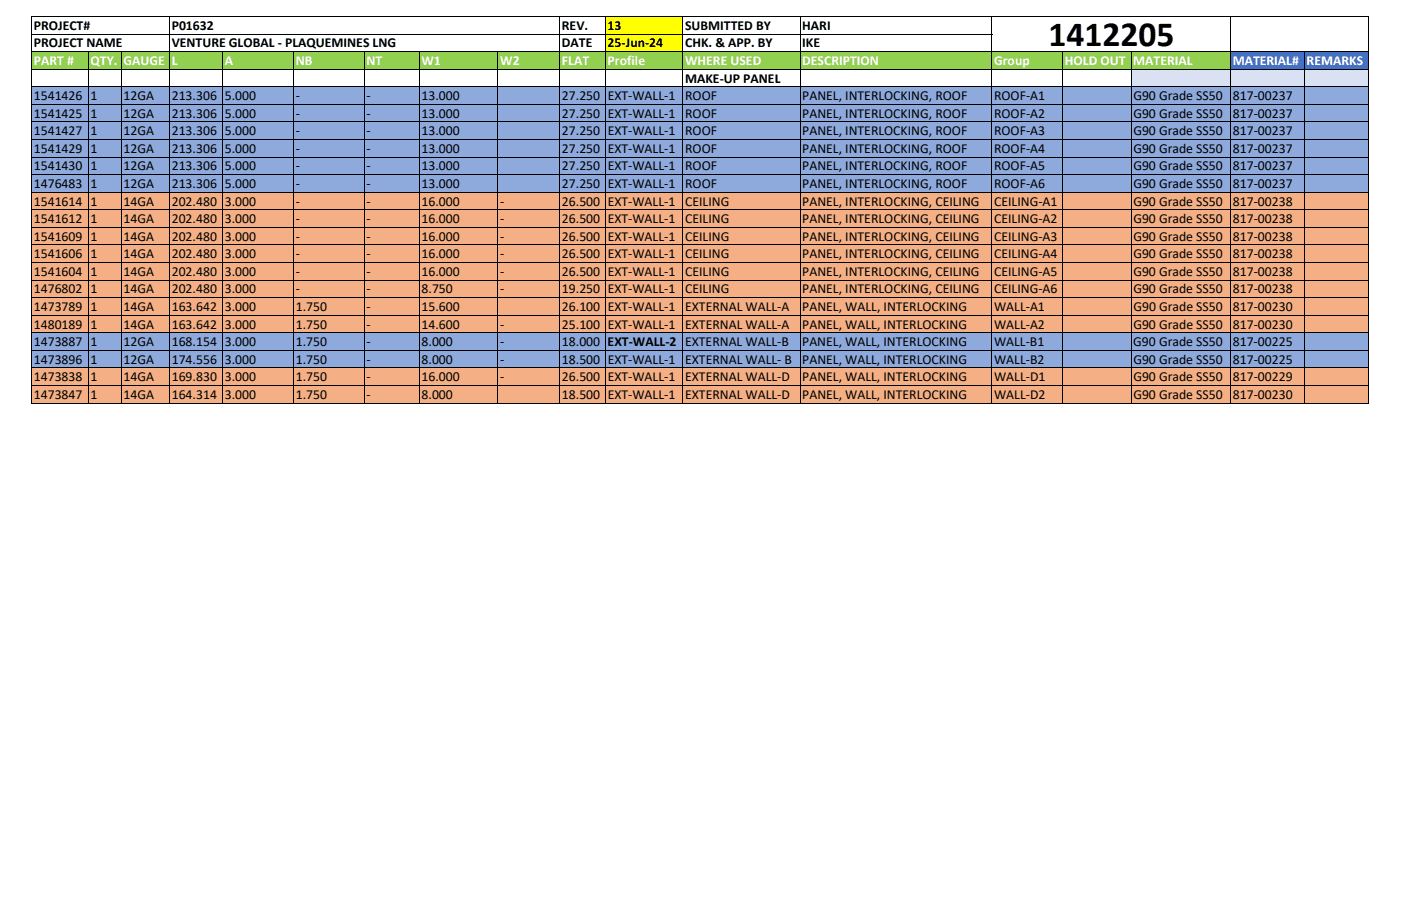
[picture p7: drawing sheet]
<svg xmlns="http://www.w3.org/2000/svg" width="432mm" height="279mm" viewBox="0 0 432 279" stroke-linecap="round" stroke-linejoin="round" font-family="sans-serif">
<defs><g id="words">
<text font-size="10.9" x="323.2" y="14.1">1412205</text>
<g font-size="4.2">
<text x="10.4" y="9.1">PROJECT#</text>
<text x="52.9" y="9.1">P01632</text>
<text x="173.2" y="9.2">REV.</text>
<text x="187.3" y="9.2">13</text>
<text x="211.2" y="9.2">SUBMITTED BY</text>
<text x="247.3" y="9.2">HARI</text>
<text x="10.4" y="14.5">PROJECT NAME</text>
<text x="52.9" y="14.5">VENTURE GLOBAL - PLAQUEMINES LNG</text>
<text x="173.2" y="14.6">DATE</text>
<text x="187.3" y="14.6">25-Jun-24</text>
<text x="211.2" y="14.6">CHK. &amp; APP. BY</text>
<text x="247.3" y="14.6">IKE</text>
<text x="211.2" y="25.5">MAKE-UP PANEL</text>
<text x="10.4" y="30.9">1541426 1</text>
<text x="38.1" y="30.9">12GA</text>
<text x="52.9" y="30.9">213.306 5.000</text>
<text x="91.2" y="30.9">-</text>
<text x="113" y="30.9">-</text>
<text x="129.9" y="30.9">13.000</text>
<text x="173.2" y="30.9">27.250 EXT-WALL-1</text>
<text x="211.2" y="30.9">ROOF</text>
<text x="247.3" y="30.9">PANEL, INTERLOCKING, ROOF</text>
<text x="306.4" y="30.9">ROOF-A1</text>
<text x="349.3" y="30.9">G90 Grade SS50</text>
<text x="380" y="30.9">817-00237</text>
<text x="10.4" y="36.3">1541425 1</text>
<text x="10.4" y="41.7">1541427 1</text>
<text x="38.1" y="36.3">12GA</text>
<text x="38.1" y="41.7">12GA</text>
<text x="52.9" y="36.3">213.306 5.000</text>
<text x="52.9" y="41.7">213.306 5.000</text>
<text x="91.2" y="36.3">-</text>
<text x="91.2" y="41.7">-</text>
<text x="113" y="36.3">-</text>
<text x="113" y="41.7">-</text>
<text x="129.9" y="36.3">13.000</text>
<text x="129.9" y="41.7">13.000</text>
<text x="173.2" y="36.3">27.250 EXT-WALL-1</text>
<text x="173.2" y="41.7">27.250 EXT-WALL-1</text>
<text x="211.2" y="36.3">ROOF</text>
<text x="211.2" y="41.7">ROOF</text>
<text x="247.3" y="36.3">PANEL, INTERLOCKING, ROOF</text>
<text x="247.3" y="41.7">PANEL, INTERLOCKING, ROOF</text>
<text x="306.4" y="36.3">ROOF-A2</text>
<text x="306.4" y="41.7">ROOF-A3</text>
<text x="349.3" y="36.3">G90 Grade SS50</text>
<text x="349.3" y="41.7">G90 Grade SS50</text>
<text x="380" y="36.3">817-00237</text>
<text x="380" y="41.7">817-00237</text>
<text x="10.4" y="47.2">1541429 1</text>
<text x="38.1" y="47.2">12GA</text>
<text x="52.9" y="47.2">213.306 5.000</text>
<text x="91.2" y="47.2">-</text>
<text x="113" y="47.2">-</text>
<text x="129.9" y="47.2">13.000</text>
<text x="173.2" y="47.2">27.250 EXT-WALL-1</text>
<text x="211.2" y="47.2">ROOF</text>
<text x="247.3" y="47.2">PANEL, INTERLOCKING, ROOF</text>
<text x="306.4" y="47.2">ROOF-A4</text>
<text x="349.3" y="47.2">G90 Grade SS50</text>
<text x="380" y="47.2">817-00237</text>
<text x="10.4" y="52.6">1541430 1</text>
<text x="38.1" y="52.6">12GA</text>
<text x="52.9" y="52.6">213.306 5.000</text>
<text x="91.2" y="52.6">-</text>
<text x="113" y="52.6">-</text>
<text x="129.9" y="52.6">13.000</text>
<text x="173.2" y="52.6">27.250 EXT-WALL-1</text>
<text x="211.2" y="52.6">ROOF</text>
<text x="247.3" y="52.6">PANEL, INTERLOCKING, ROOF</text>
<text x="306.4" y="52.6">ROOF-A5</text>
<text x="349.3" y="52.6">G90 Grade SS50</text>
<text x="380" y="52.6">817-00237</text>
<text x="10.4" y="58">1476483 1</text>
<text x="38.1" y="58">12GA</text>
<text x="52.9" y="58">213.306 5.000</text>
<text x="91.2" y="58">-</text>
<text x="113" y="58">-</text>
<text x="129.9" y="58">13.000</text>
<text x="173.2" y="58">27.250 EXT-WALL-1</text>
<text x="211.2" y="58">ROOF</text>
<text x="247.3" y="58">PANEL, INTERLOCKING, ROOF</text>
<text x="306.4" y="58">ROOF-A6</text>
<text x="349.3" y="58">G90 Grade SS50</text>
<text x="380" y="58">817-00237</text>
<text x="10.4" y="63.4">1541614 1</text>
<text x="38.1" y="63.4">14GA</text>
<text x="52.9" y="63.4">202.480 3.000</text>
<text x="91.2" y="63.4">-</text>
<text x="113" y="63.4">-</text>
<text x="129.9" y="63.4">16.000</text>
<text x="154.2" y="63.4">-</text>
<text x="173.2" y="63.4">26.500 EXT-WALL-1</text>
<text x="211.2" y="63.4">CEILING</text>
<text x="247.3" y="63.4">PANEL, INTERLOCKING, CEILING</text>
<text x="306.4" y="63.4">CEILING-A1</text>
<text x="349.3" y="63.4">G90 Grade SS50</text>
<text x="380" y="63.4">817-00238</text>
<text x="10.4" y="68.8">1541612 1</text>
<text x="38.1" y="68.8">14GA</text>
<text x="52.9" y="68.8">202.480 3.000</text>
<text x="91.2" y="68.8">-</text>
<text x="113" y="68.8">-</text>
<text x="129.9" y="68.8">16.000</text>
<text x="154.2" y="68.8">-</text>
<text x="173.2" y="68.8">26.500 EXT-WALL-1</text>
<text x="211.2" y="68.8">CEILING</text>
<text x="247.3" y="68.8">PANEL, INTERLOCKING, CEILING</text>
<text x="306.4" y="68.8">CEILING-A2</text>
<text x="349.3" y="68.8">G90 Grade SS50</text>
<text x="380" y="68.8">817-00238</text>
<text x="10.4" y="74.3">1541609 1</text>
<text x="38.1" y="74.3">14GA</text>
<text x="52.9" y="74.3">202.480 3.000</text>
<text x="91.2" y="74.3">-</text>
<text x="113" y="74.3">-</text>
<text x="129.9" y="74.3">16.000</text>
<text x="154.2" y="74.3">-</text>
<text x="173.2" y="74.3">26.500 EXT-WALL-1</text>
<text x="211.2" y="74.3">CEILING</text>
<text x="247.3" y="74.3">PANEL, INTERLOCKING, CEILING</text>
<text x="306.4" y="74.3">CEILING-A3</text>
<text x="349.3" y="74.3">G90 Grade SS50</text>
<text x="380" y="74.3">817-00238</text>
<text x="10.4" y="79.7">1541606 1</text>
<text x="38.1" y="79.7">14GA</text>
<text x="52.9" y="79.7">202.480 3.000</text>
<text x="91.2" y="79.7">-</text>
<text x="113" y="79.7">-</text>
<text x="129.9" y="79.7">16.000</text>
<text x="154.2" y="79.7">-</text>
<text x="173.2" y="79.7">26.500 EXT-WALL-1</text>
<text x="211.2" y="79.7">CEILING</text>
<text x="247.3" y="79.7">PANEL, INTERLOCKING, CEILING</text>
<text x="306.4" y="79.7">CEILING-A4</text>
<text x="349.3" y="79.7">G90 Grade SS50</text>
<text x="380" y="79.7">817-00238</text>
<text x="10.4" y="85.1">1541604 1</text>
<text x="38.1" y="85.1">14GA</text>
<text x="52.9" y="85.1">202.480 3.000</text>
<text x="91.2" y="85.1">-</text>
<text x="113" y="85.1">-</text>
<text x="129.9" y="85.1">16.000</text>
<text x="154.2" y="85.1">-</text>
<text x="173.2" y="85.1">26.500 EXT-WALL-1</text>
<text x="211.2" y="85.1">CEILING</text>
<text x="247.3" y="85.1">PANEL, INTERLOCKING, CEILING</text>
<text x="306.4" y="85.1">CEILING-A5</text>
<text x="349.3" y="85.1">G90 Grade SS50</text>
<text x="380" y="85.1">817-00238</text>
<text x="10.4" y="90.5">1476802 1</text>
<text x="10.4" y="95.9">1473789 1</text>
<text x="38.1" y="90.5">14GA</text>
<text x="38.1" y="95.9">14GA</text>
<text x="52.9" y="90.5">202.480 3.000</text>
<text x="52.9" y="95.9">163.642 3.000</text>
<text x="91.2" y="90.5">-</text>
<text x="91.2" y="95.9">1.750</text>
<text x="113" y="90.5">-</text>
<text x="113" y="95.9">-</text>
<text x="129.9" y="90.5">8.750</text>
<text x="129.9" y="95.9">15.600</text>
<text x="154.2" y="90.5">-</text>
<text x="173.2" y="90.5">19.250 EXT-WALL-1</text>
<text x="173.2" y="95.9">26.100 EXT-WALL-1</text>
<text x="211.2" y="90.5">CEILING</text>
<text x="211.2" y="95.9">EXTERNAL WALL-A</text>
<text x="247.3" y="90.5">PANEL, INTERLOCKING, CEILING</text>
<text x="247.3" y="95.9">PANEL, WALL, INTERLOCKING</text>
<text x="306.4" y="90.5">CEILING-A6</text>
<text x="306.4" y="95.9">WALL-A1</text>
<text x="349.3" y="90.5">G90 Grade SS50</text>
<text x="349.3" y="95.9">G90 Grade SS50</text>
<text x="380" y="90.5">817-00238</text>
<text x="380" y="95.9">817-00230</text>
<text x="10.4" y="101.3">1480189 1</text>
<text x="38.1" y="101.3">14GA</text>
<text x="52.9" y="101.3">163.642 3.000</text>
<text x="91.2" y="101.3">1.750</text>
<text x="113" y="101.3">-</text>
<text x="129.9" y="101.3">14.600</text>
<text x="154.2" y="101.3">-</text>
<text x="173.2" y="101.3">25.100 EXT-WALL-1</text>
<text x="211.2" y="101.3">EXTERNAL WALL-A</text>
<text x="247.3" y="101.3">PANEL, WALL, INTERLOCKING</text>
<text x="306.4" y="101.3">WALL-A2</text>
<text x="349.3" y="101.3">G90 Grade SS50</text>
<text x="380" y="101.3">817-00230</text>
<text x="10.4" y="106.8">1473887 1</text>
<text x="38.1" y="106.8">12GA</text>
<text x="52.9" y="106.8">168.154 3.000</text>
<text x="91.2" y="106.8">1.750</text>
<text x="113" y="106.8">-</text>
<text x="129.9" y="106.8">8.000</text>
<text x="154.2" y="106.8">-</text>
<text x="173.2" y="106.8">18.000</text>
<text x="187.3" y="106.8">EXT-WALL-2</text>
<text x="211.2" y="106.8">EXTERNAL WALL-B</text>
<text x="247.3" y="106.8">PANEL, WALL, INTERLOCKING</text>
<text x="306.4" y="106.8">WALL-B1</text>
<text x="349.3" y="106.8">G90 Grade SS50</text>
<text x="379.9" y="106.8">817-00225</text>
<text x="10.4" y="112.2">1473896 1</text>
<text x="38.1" y="112.2">12GA</text>
<text x="52.9" y="112.2">174.556 3.000</text>
<text x="91.2" y="112.2">1.750</text>
<text x="113" y="112.2">-</text>
<text x="129.9" y="112.2">8.000</text>
<text x="154.2" y="112.2">-</text>
<text x="173.2" y="112.2">18.500 EXT-WALL-1</text>
<text x="211.2" y="112.2">EXTERNAL WALL- B</text>
<text x="247.3" y="112.2">PANEL, WALL, INTERLOCKING</text>
<text x="306.4" y="112.2">WALL-B2</text>
<text x="349.3" y="112.2">G90 Grade SS50</text>
<text x="380" y="112.2">817-00225</text>
<text x="10.4" y="117.6">1473838 1</text>
<text x="38.1" y="117.6">14GA</text>
<text x="52.9" y="117.6">169.830 3.000</text>
<text x="91.2" y="117.6">1.750</text>
<text x="113" y="117.6">-</text>
<text x="129.9" y="117.6">16.000</text>
<text x="154.2" y="117.6">-</text>
<text x="173.2" y="117.6">26.500 EXT-WALL-1</text>
<text x="211.2" y="117.6">EXTERNAL WALL-D</text>
<text x="247.3" y="117.6">PANEL, WALL, INTERLOCKING</text>
<text x="306.4" y="117.6">WALL-D1</text>
<text x="349.3" y="117.6">G90 Grade SS50</text>
<text x="380" y="117.6">817-00229</text>
<text x="10.4" y="123">1473847 1</text>
<text x="38.1" y="123">14GA</text>
<text x="52.9" y="123">164.314 3.000</text>
<text x="91.2" y="123">1.750</text>
<text x="113" y="123">-</text>
<text x="129.9" y="123">8.000</text>
<text x="173.2" y="123">18.500 EXT-WALL-1</text>
<text x="211.2" y="123">EXTERNAL WALL-D</text>
<text x="247.3" y="123">PANEL, WALL, INTERLOCKING</text>
<text x="306.4" y="123">WALL-D2</text>
<text x="349.3" y="123">G90 Grade SS50</text>
<text x="380" y="123">817-00230</text>
</g>
<g font-size="4.2" fill="#fff">
<text x="10.4" y="20.1">PART #</text>
<text x="27.9" y="20.1">QTY.</text>
<text x="38.1" y="20.1">GAUGE</text>
<text x="52.9" y="20.1">L</text>
<text x="69.3" y="20.1">A</text>
<text x="91.1" y="20.1">NB</text>
<text x="113" y="20.1">NT</text>
<text x="129.9" y="20.1">W1</text>
<text x="154.2" y="20.1">W2</text>
<text x="173.2" y="20.1">FLAT</text>
<text x="187.3" y="20.1">Profile</text>
<text x="211.2" y="20.1">WHERE USED</text>
<text x="247.3" y="20.1">DESCRIPTION</text>
<text x="306.4" y="20.1">Group</text>
<text x="328.2" y="20.1">HOLD OUT</text>
<text x="349.3" y="20.1">MATERIAL</text>
<text x="379.9" y="20.1">MATERIAL#</text>
<text x="402.7" y="20.1">REMARKS</text>
</g>
</g></defs>
<path d="M186.6 5.2h23.9v10.8h-23.9z" fill="#ff0"/>
<path d="M210.4 5.2h211.4v10.8h-211.4z" fill="#fff"/>
<path d="M9.9 15.9h369.4v5.5h-369.4z" fill="#92d050"/>
<path d="M379.2 15.9h42.6v5.5h-42.6z" fill="#4471c4"/>
<path d="M9.9 21.3h338.7v5.5h-338.7z" fill="#fff"/>
<path d="M348.6 21.3h73.2v5.5h-73.2z" fill="#d9e1f2"/>
<path d="M9.9 26.8h411.9v32.5h-411.9z" fill="#8ea9db"/>
<path d="M9.9 59.3h411.9v43.4h-411.9z" fill="#f4b084"/>
<path d="M9.9 102.6h411.9v10.9h-411.9z" fill="#8ea9db"/>
<path d="M9.9 113.5h411.9v10.8h-411.9z" fill="#f4b084"/>
<g fill="none" stroke="#000" stroke-width=".31">
<path d="M9.7 5v119.5M9.9 5.1h412M9.9 10.5h295.9M9.9 15.9h412M27.2 16.1v108.4M37.4 16.1v108.4M52.2 5.2v119.3M68.6 16.1v108.4M90.4 16.1v108.4M112.3 16.1v108.4M129.2 16.1v108.4M153.5 16.1v108.4"/>
<path d="M172.5 5.2v119.3M186.6 5.2v119.3M210.5 5.2v119.3M246.6 5.2v119.3M305.7 5.2v119.3M327.5 16.1v108.4M348.6 16.1v108.4M379.2 5.2v119.3M402 16.1v108.4M421.8 5.2v119.3M9.9 21.4h412M9.9 26.8h412"/>
<path d="M9.9 32.2h412M9.9 37.6h412M9.9 43h412M9.9 48.5h412M9.9 53.9h412M9.9 59.3h412M9.9 64.7h412M9.9 70.1h412M9.9 75.5h412M9.9 81h412M9.9 86.4h412M9.9 91.8h412"/>
<path d="M9.9 97.2h412M9.9 102.6h412M9.9 108.1h412M9.9 113.5h412M9.9 118.9h412M9.9 124.3h412"/>
</g>
<use href="#words"/>
</svg>
